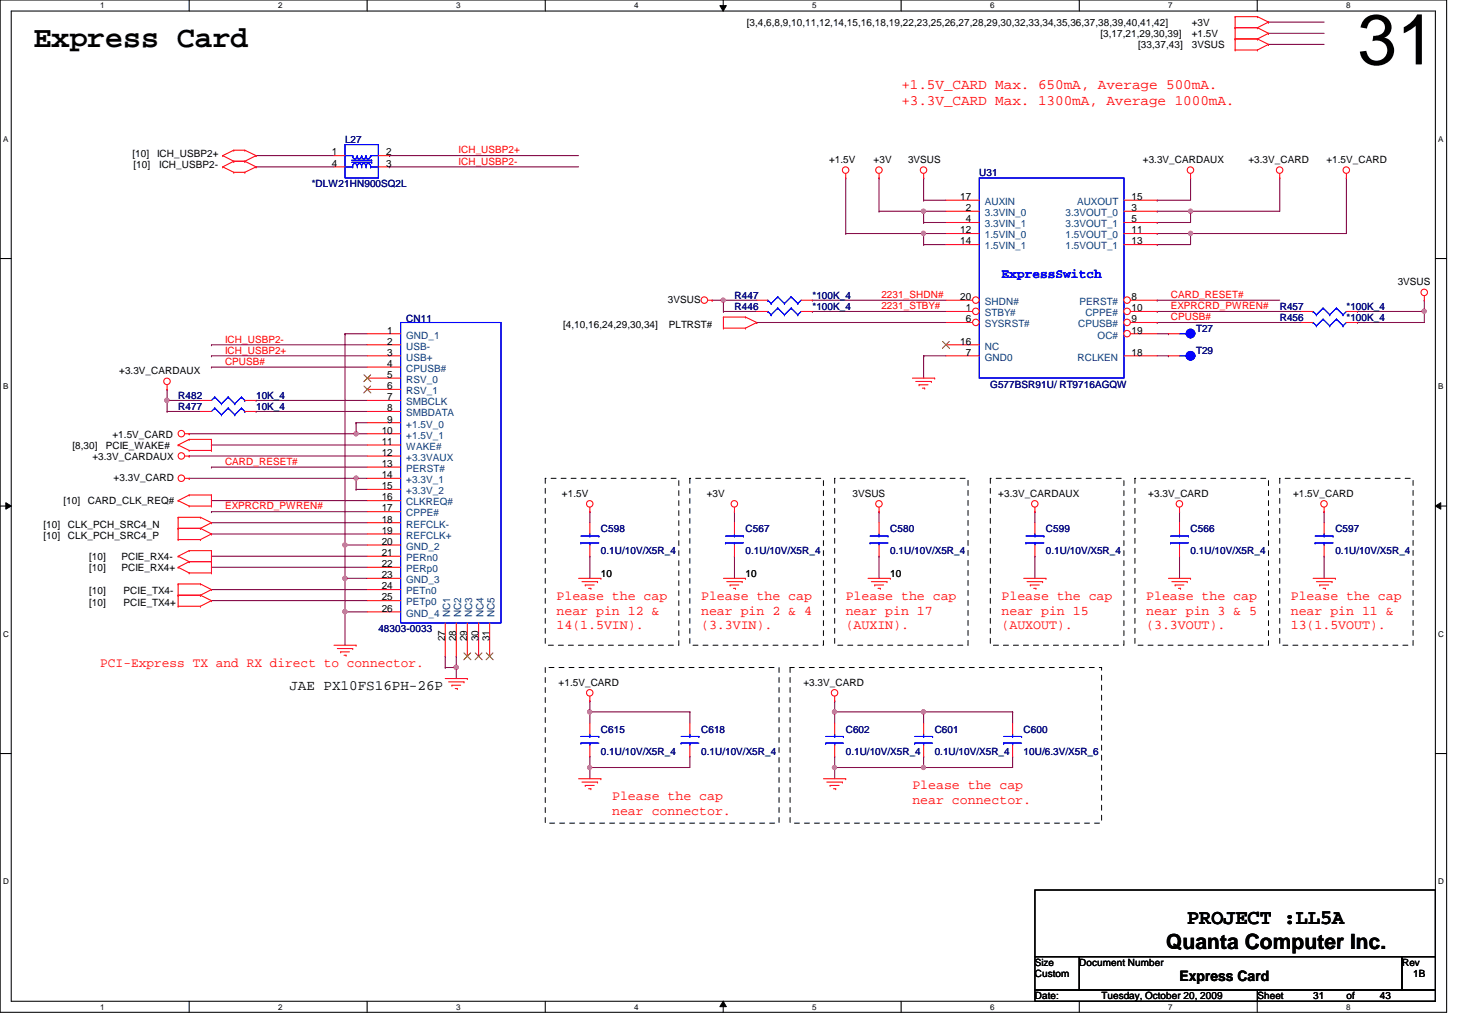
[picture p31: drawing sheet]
<svg xmlns="http://www.w3.org/2000/svg" width="297mm" height="210mm" viewBox="0 0 297 210" stroke-linecap="round" stroke-linejoin="round" font-family="sans-serif">
<defs><g id="words">
<text font-size="14.4" x="275.8" y="13.1">31</text>
<text font-size="6.1" x="6.8" y="9.6">Express Card</text>
<g font-size="4.3">
<text x="241.2" y="187.8">PROJECT :LL5A</text>
<text x="236.9" y="192.7">Quanta Computer Inc.</text>
</g>
<g font-size="2.9" fill="#f00">
<text x="183.1" y="18.1">+1.5V_CARD Max. 650mA, Average 500mA.</text>
<text x="183.1" y="21.3">+3.3V_CARD Max. 1300mA, Average 1000mA.</text>
</g>
<g font-size="2.9">
<text x="58.8" y="140.2">JAE PX10FS16PH-26P</text>
<text x="239.6" y="199.3">Express Card</text>
</g>
<text font-size="2.7" fill="#00f" x="203.5" y="56.5">ExpressSwitch</text>
<g font-size="2.7" fill="#f00">
<text x="113.1" y="122">Please the cap</text>
<text x="113.1" y="124.9">near pin 12 &amp;</text>
<text x="142.4" y="122">Please the cap</text>
<text x="142.4" y="124.9">near pin 2 &amp; 4</text>
<text x="171.8" y="122">Please the cap</text>
<text x="171.8" y="124.9">near pin 17</text>
<text x="203.5" y="122">Please the cap</text>
<text x="203.5" y="124.9">near pin 15</text>
<text x="232.9" y="122">Please the cap</text>
<text x="232.9" y="124.9">near pin 3 &amp; 5</text>
<text x="262.3" y="122">Please the cap</text>
<text x="262.3" y="124.9">near pin 11 &amp;</text>
<text x="113.1" y="127.8">14(1.5VIN).</text>
<text x="142.4" y="127.8">(3.3VIN).</text>
<text x="171.8" y="127.8">(AUXIN).</text>
<text x="203.5" y="127.8">(AUXOUT).</text>
<text x="232.9" y="127.8">(3.3VOUT).</text>
<text x="262.3" y="127.8">13(1.5VOUT).</text>
<text x="20.4" y="135.5">PCI-Express TX and RX direct to connector.</text>
<text x="185.4" y="160.4">Please the cap</text>
<text x="124.4" y="162.6">Please the cap</text>
<text x="124.4" y="165.6">near connector.</text>
<text x="185.4" y="163.3">near connector.</text>
</g>
<g font-size="2">
<text x="151.7" y="5.3">[3,4,6,8,9,10,11,12,14,15,16,18,19,22,23,25,26,27,28,29,30,32,33,34,35,36,37,38,39,40,41,42]</text>
<text x="242.1" y="5.3">+3V</text>
<text x="223.6" y="7.5">[3,17,21,29,30,39]</text>
<text x="231.3" y="9.8">[33,37,43]</text>
<text x="242.1" y="7.5">+1.5V</text>
<text x="242.1" y="9.8">3VSUS</text>
<text x="26.9" y="32">[10]</text>
<text x="27.1" y="34.2">[10]</text>
<text x="31.9" y="32">ICH_USBP2+</text>
<text x="32.3" y="34.2">ICH_USBP2-</text>
<text x="67.4" y="31.6">1</text>
<text x="67.4" y="33.9">4</text>
<text x="78.4" y="33.9">3</text>
<text x="78.4" y="31.6">2</text>
<text x="168.4" y="33.1">+1.5V</text>
<text x="177.5" y="33.1">+3V</text>
<text x="184.5" y="33.1">3VSUS</text>
<text x="232.2" y="33.1">+3.3V_CARDAUX</text>
<text x="253.7" y="33.1">+3.3V_CARD</text>
<text x="269.5" y="33.1">+1.5V_CARD</text>
<text x="195.1" y="40.6">17</text>
<text x="229.9" y="40.6">15</text>
<text x="195.1" y="47.4">12</text>
<text x="196.3" y="42.9">2</text>
<text x="196.3" y="45.2">4</text>
<text x="229.9" y="42.9">3</text>
<text x="229.9" y="47.4">11</text>
<text x="229.9" y="45.2">5</text>
<text x="195.1" y="49.7">14</text>
<text x="229.9" y="49.7">13</text>
<text x="284" y="58">3VSUS</text>
<text x="135.7" y="61.6">3VSUS</text>
<text x="195.1" y="61">20</text>
<text x="196.3" y="63.2">1</text>
<text x="196.3" y="65.5">6</text>
<text x="229.9" y="61">8</text>
<text x="229.9" y="63.2">10</text>
<text x="229.9" y="65.5">9</text>
<text x="78.7" y="67.8">1</text>
<text x="78.7" y="70">2</text>
<text x="114.4" y="66.5">[4,10,16,24,29,30,34]</text>
<text x="135.9" y="66.5">PLTRST#</text>
<text x="195.1" y="70">16</text>
<text x="229.9" y="67.8">19</text>
<text x="24.2" y="76">+3.3V_CARDAUX</text>
<text x="78.7" y="72.3">3</text>
<text x="78.7" y="76.8">5</text>
<text x="78.7" y="74.5">4</text>
<text x="196.3" y="72.3">7</text>
<text x="229.9" y="72.3">18</text>
<text x="78.7" y="81.3">7</text>
<text x="78.7" y="79.1">6</text>
<text x="78.7" y="83.6">8</text>
<text x="22.9" y="88.9">+1.5V_CARD</text>
<text x="77.6" y="88.1">10</text>
<text x="78.7" y="85.9">9</text>
<text x="14.7" y="91.2">[8,30]</text>
<text x="18.8" y="93.4">+3.3V_CARDAUX</text>
<text x="21.5" y="91.2">PCIE_WAKE#</text>
<text x="77.6" y="90.4">11</text>
<text x="77.6" y="94.9">13</text>
<text x="77.6" y="92.6">12</text>
<text x="23.1" y="97.7">+3.3V_CARD</text>
<text x="77.6" y="99.4">15</text>
<text x="77.6" y="97.2">14</text>
<text x="77.6" y="101.7">16</text>
<text x="114.2" y="100.9">+1.5V</text>
<text x="143.6" y="100.9">+3V</text>
<text x="173.2" y="100.9">3VSUS</text>
<text x="202.8" y="100.9">+3.3V_CARDAUX</text>
<text x="233.3" y="100.9">+3.3V_CARD</text>
<text x="262.7" y="100.9">+1.5V_CARD</text>
<text x="8.8" y="107.2">[10]</text>
<text x="12.9" y="102.5">[10]</text>
<text x="13.8" y="107.2">CLK_PCH_SRC4_N</text>
<text x="17.9" y="102.5">CARD_CLK_REQ#</text>
<text x="77.6" y="103.9">17</text>
<text x="77.6" y="106.2">18</text>
<text x="8.8" y="109.5">[10]</text>
<text x="13.8" y="109.5">CLK_PCH_SRC4_P</text>
<text x="18.1" y="113.8">[10]</text>
<text x="24.7" y="113.8">PCIE_RX4-</text>
<text x="77.6" y="108.5">19</text>
<text x="77.6" y="110.7">20</text>
<text x="77.6" y="113">21</text>
<text x="18.1" y="116">[10]</text>
<text x="24.7" y="116">PCIE_RX4+</text>
<text x="77.6" y="115.2">22</text>
<text x="77.6" y="117.5">23</text>
<text x="77.6" y="119.8">24</text>
<text x="122.1" y="117.2">10</text>
<text x="151.5" y="117.2">10</text>
<text x="180.9" y="117.2">10</text>
<text x="18.1" y="123.1">[10]</text>
<text x="18.1" y="120.8">[10]</text>
<text x="25.1" y="123.1">PCIE_TX4+</text>
<text x="25.1" y="120.8">PCIE_TX4-</text>
<text x="77.6" y="122">25</text>
<text x="77.6" y="124.3">26</text>
<text x="90.4" y="130.3" transform="rotate(-90 90.4 130.3)">27</text>
<text x="92.7" y="130.3" transform="rotate(-90 92.7 130.3)">28</text>
<text x="94.9" y="130.3" transform="rotate(-90 94.9 130.3)">29</text>
<text x="97.2" y="130.3" transform="rotate(-90 97.2 130.3)">30</text>
<text x="99.4" y="130.3" transform="rotate(-90 99.4 130.3)">31</text>
<text x="113.5" y="139.3">+1.5V_CARD</text>
<text x="163.2" y="139.3">+3.3V_CARD</text>
<text x="210.3" y="196.3">Size</text>
<text x="219.3" y="196.3">Document Number</text>
<text x="284.9" y="196.3">Rev</text>
<text x="210.3" y="203.1">Date:</text>
<text x="210.3" y="198.5">Custom</text>
<text x="223.8" y="203.1">Tuesday, October 20, 2009</text>
<text x="255.5" y="203.1">Sheet</text>
<text x="266.8" y="203.1">31</text>
<text x="273.6" y="203.1">of</text>
<text x="280.3" y="203.1">43</text>
<text x="287.1" y="198.5">1B</text>
</g>
<g font-size="2" fill="#000080">
<text x="70.1" y="29">L27</text>
<text x="199" y="35.8">U31</text>
<text x="63.3" y="38.1">*DLW21HN900SQ2L</text>
<text x="82.5" y="65.4">CN11</text>
<text x="149.2" y="60.7">R447</text>
<text x="149.2" y="62.9">R446</text>
<text x="165.1" y="60.7">*100K_4</text>
<text x="165.1" y="62.9">*100K_4</text>
<text x="260" y="65.2">R456</text>
<text x="260" y="62.9">R457</text>
<text x="273.6" y="65.2">*100K_4</text>
<text x="273.6" y="62.9">*100K_4</text>
<text x="243" y="72">T29</text>
<text x="243" y="67.4">T27</text>
<text x="36.2" y="83.3">R477</text>
<text x="36.2" y="81">R482</text>
<text x="52" y="83.3">10K_4</text>
<text x="52" y="81">10K_4</text>
<text x="201.2" y="78.7">G577BSR91U/ RT9716AGQW</text>
<text x="122.1" y="108.1">C598</text>
<text x="122.1" y="112.6">0.1U/10V/X5R_4</text>
<text x="151.5" y="108.1">C567</text>
<text x="151.5" y="112.6">0.1U/10V/X5R_4</text>
<text x="180.9" y="108.1">C580</text>
<text x="180.9" y="112.6">0.1U/10V/X5R_4</text>
<text x="212.5" y="108.1">C599</text>
<text x="212.5" y="112.6">0.1U/10V/X5R_4</text>
<text x="241.9" y="108.1">C566</text>
<text x="241.9" y="112.6">0.1U/10V/X5R_4</text>
<text x="271.3" y="108.1">C597</text>
<text x="271.3" y="112.6">0.1U/10V/X5R_4</text>
<text x="76.9" y="128.5">48303-0033</text>
<text x="122.1" y="148.8">C615</text>
<text x="142.4" y="148.8">C618</text>
<text x="171.8" y="148.8">C602</text>
<text x="189.9" y="148.8">C601</text>
<text x="208" y="148.8">C600</text>
<text x="122.1" y="153.3">0.1U/10V/X5R_4</text>
<text x="142.4" y="153.3">0.1U/10V/X5R_4</text>
<text x="171.8" y="153.3">0.1U/10V/X5R_4</text>
<text x="189.9" y="153.3">0.1U/10V/X5R_4</text>
<text x="208" y="153.3">10U/6.3V/X5R_6</text>
</g>
<g font-size="2" fill="#f00">
<text x="93.2" y="31.2">ICH_USBP2+</text>
<text x="93.2" y="33.4">ICH_USBP2-</text>
<text x="179.1" y="60.5">2231_SHDN#</text>
<text x="179.1" y="62.8">2231_STBY#</text>
<text x="237.9" y="60.5">CARD_RESET#</text>
<text x="237.9" y="62.8">EXPRCRD_PWREN#</text>
<text x="237.9" y="65.1">CPUSB#</text>
<text x="45.7" y="69.6">ICH_USBP2-</text>
<text x="45.7" y="71.8">ICH_USBP2+</text>
<text x="45.7" y="74.1">CPUSB#</text>
<text x="45.7" y="94.4">CARD_RESET#</text>
<text x="45.7" y="103.5">EXPRCRD_PWREN#</text>
</g>
<g font-size="2" fill="#004080">
<text x="200.1" y="41.7">AUXIN</text>
<text x="218.8" y="41.7">AUXOUT</text>
<text x="200.1" y="43.9">3.3VIN_0</text>
<text x="200.1" y="46.2">3.3VIN_1</text>
<text x="216.5" y="43.9">3.3VOUT_0</text>
<text x="216.5" y="46.2">3.3VOUT_1</text>
<text x="200.1" y="48.4">1.5VIN_0</text>
<text x="200.1" y="50.7">1.5VIN_1</text>
<text x="216.5" y="48.4">1.5VOUT_0</text>
<text x="216.5" y="50.7">1.5VOUT_1</text>
<text x="200.1" y="62">SHDN#</text>
<text x="200.1" y="64.3">STBY#</text>
<text x="219.3" y="62">PERST#</text>
<text x="220.5" y="64.3">CPPE#</text>
<text x="82.5" y="68.8">GND_1</text>
<text x="82.5" y="71">USB-</text>
<text x="200.1" y="66.5">SYSRST#</text>
<text x="200.1" y="71">NC</text>
<text x="219" y="66.5">CPUSB#</text>
<text x="223" y="68.8">OC#</text>
<text x="82.5" y="73.3">USB+</text>
<text x="82.5" y="77.8">RSV_0</text>
<text x="82.5" y="75.6">CPUSB#</text>
<text x="200.1" y="73.3">GND0</text>
<text x="218.9" y="73.3">RCLKEN</text>
<text x="82.5" y="82.3">SMBCLK</text>
<text x="82.5" y="80.1">RSV_1</text>
<text x="82.5" y="86.9">+1.5V_0</text>
<text x="82.5" y="84.6">SMBDATA</text>
<text x="82.5" y="89.1">+1.5V_1</text>
<text x="82.5" y="91.4">WAKE#</text>
<text x="82.5" y="95.9">PERST#</text>
<text x="82.5" y="93.6">+3.3VAUX</text>
<text x="82.5" y="100.4">+3.3V_2</text>
<text x="82.5" y="98.2">+3.3V_1</text>
<text x="82.5" y="104.9">CPPE#</text>
<text x="82.5" y="102.7">CLKREQ#</text>
<text x="82.5" y="107.2">REFCLK-</text>
<text x="82.5" y="109.5">REFCLK+</text>
<text x="82.5" y="111.7">GND_2</text>
<text x="82.5" y="114">PERn0</text>
<text x="82.5" y="116.2">PERp0</text>
<text x="82.5" y="118.5">GND_3</text>
<text x="82.5" y="120.8">PETn0</text>
<text x="82.5" y="123">PETp0</text>
<text x="82.5" y="125.3">GND_4</text>
<text x="91.4" y="125.4" transform="rotate(-90 91.4 125.4)">NC1</text>
<text x="93.7" y="125.4" transform="rotate(-90 93.7 125.4)">NC2</text>
<text x="95.9" y="125.4" transform="rotate(-90 95.9 125.4)">NC3</text>
<text x="98.2" y="125.4" transform="rotate(-90 98.2 125.4)">NC4</text>
<text x="100.5" y="125.4" transform="rotate(-90 100.5 125.4)">NC5</text>
</g>
<g font-size="1.6">
<text x="20.4" y="1.7">1</text>
<text x="56.5" y="1.7">2</text>
<text x="92.7" y="1.7">3</text>
<text x="128.9" y="1.7">4</text>
<text x="165" y="1.7">5</text>
<text x="201.2" y="1.7">6</text>
<text x="237.4" y="1.7">7</text>
<text x="273.5" y="1.7">8</text>
<text x=".6" y="28.8">A</text>
<text x="292.2" y="28.8">A</text>
<text x=".6" y="79.1">B</text>
<text x="292.2" y="79.1">B</text>
<text x=".6" y="129.4">C</text>
<text x="292.2" y="129.4">C</text>
<text x=".6" y="179.7">D</text>
<text x="292.2" y="179.7">D</text>
<text x="20.4" y="205.1">1</text>
<text x="56.5" y="205.1">2</text>
<text x="92.7" y="205.1">3</text>
<text x="128.9" y="205.1">4</text>
<text x="165" y="205.1">5</text>
<text x="201.2" y="205.1">6</text>
<text x="237.4" y="205.1">7</text>
<text x="273.5" y="205.1">8</text>
</g>
</g></defs>
<path d="M0 0h293.9v205.7h-293.9zM2.3 2.2h289.3v201.3h-289.3z" fill="none" stroke="#000" stroke-width=".21"/>
<g fill="#fff">
<path d="M20.4 .3h.8v1.8h-.8z"/>
<path d="M20.4 203.7h.8v1.8h-.8z"/>
</g>
<path d="M38.4 0v2.2M38.4 203.5v2.2" fill="none" stroke="#000" stroke-width=".21"/>
<g fill="#fff">
<path d="M56.5 .3h.9v1.8h-.9z"/>
<path d="M56.5 203.7h.9v1.8h-.9z"/>
</g>
<path d="M74.6 0v2.2M74.6 203.5v2.2" fill="none" stroke="#000" stroke-width=".21"/>
<g fill="#fff">
<path d="M92.7 .3h.9v1.8h-.9z"/>
<path d="M92.7 203.7h.9v1.8h-.9z"/>
</g>
<path d="M110.8 0v2.2M110.8 203.5v2.2" fill="none" stroke="#000" stroke-width=".21"/>
<g fill="#fff">
<path d="M128.9 .3h.8v1.8h-.8z"/>
<path d="M128.9 203.7h.8v1.8h-.8z"/>
</g>
<path d="M146.9 0v2.2M146.9 203.5v2.2" fill="none" stroke="#000" stroke-width=".21"/>
<path d="M146.3 1.1h1.3l-.7 1.1zM146.9 203.5l.7 1.1h-1.3z" fill="#000"/>
<path d="M146.3 1.1h1.3l-.7 1.1zM146.9 203.5l.7 1.1h-1.3z" fill="none" stroke="#000" stroke-width=".2"/>
<g fill="#fff">
<path d="M165 .3h.9v1.8h-.9z"/>
<path d="M165 203.7h.9v1.8h-.9z"/>
</g>
<path d="M183.1 0v2.2M183.1 203.5v2.2" fill="none" stroke="#000" stroke-width=".21"/>
<g fill="#fff">
<path d="M201.2 .3h.9v1.8h-.9z"/>
<path d="M201.2 203.7h.9v1.8h-.9z"/>
</g>
<path d="M219.3 0v2.2M219.3 203.5v2.2" fill="none" stroke="#000" stroke-width=".21"/>
<g fill="#fff">
<path d="M237.4 .3h.8v1.8h-.8z"/>
<path d="M237.4 203.7h.8v1.8h-.8z"/>
</g>
<path d="M255.4 0v2.2M255.4 203.5v2.2" fill="none" stroke="#000" stroke-width=".21"/>
<g fill="#fff">
<path d="M273.5 .3h.9v1.8h-.9z"/>
<path d="M273.5 203.7h.9v1.8h-.9z"/>
<path d="M.6 27.4h1.1v1.8h-1.1z"/>
<path d="M292.2 27.4h1.1v1.8h-1.1z"/>
<path d="M.6 77.7h1.1v1.8h-1.1z"/>
<path d="M292.2 77.7h1.1v1.8h-1.1z"/>
</g>
<path d="M0 52.5h2.3M291.6 52.5h2.3" fill="none" stroke="#000" stroke-width=".21"/>
<g fill="#fff">
<path d="M.6 128h1.2v1.8h-1.2z"/>
<path d="M292.2 128h1.2v1.8h-1.2z"/>
</g>
<path d="M0 102.8h2.3M291.6 102.8h2.3" fill="none" stroke="#000" stroke-width=".21"/>
<path d="M1.2 102.2l1.1 .6-1.1 .7zM291.6 102.8l1.1-.6v1.3z" fill="#000"/>
<path d="M1.2 102.2l1.1 .6-1.1 .7zM291.6 102.8l1.1-.6v1.3z" fill="none" stroke="#000" stroke-width=".2"/>
<g fill="#fff">
<path d="M.6 178.3h1.2v1.8h-1.2z"/>
<path d="M292.2 178.3h1.2v1.8h-1.2z"/>
</g>
<path d="M0 153.1h2.3M291.6 153.1h2.3" fill="none" stroke="#000" stroke-width=".21"/>
<g fill="none" stroke="#800040" stroke-width=".21">
<path d="M70.1 67.8h.1M70.1 67.8v42.9M70.1 67.8h4.5M38.4 92.7h.1M38.4 92.7h36.2M72.3 97.2h.1M72.3 99.4h.1M72.3 97.2h2.3M72.3 99.4h2.3M72.3 97.2v2.2M43 104h.1M43 104h31.6"/>
<path d="M70.1 117.5h.1M70.1 117.5h4.5"/>
</g>
<circle cx="72.3" cy="97.2" r=".43" fill="#f0f"/>
<circle cx="72.3" cy="97.2" r=".43" fill="none" stroke="#f0f" stroke-width=".21"/>
<path d="M43 94.9h.1M43 94.9h31.6M70.1 110.7h.1M70.1 110.7h4.5M70.1 124.3h.1M70.1 124.3h4.5" fill="none" stroke="#800040" stroke-width=".21"/>
<circle cx="70.1" cy="124.3" r=".44" fill="#f0f"/>
<circle cx="70.1" cy="124.3" r=".44" fill="none" stroke="#f0f" stroke-width=".21"/>
<path d="M43 74.6h.1M43 74.6h31.6M72.3 88.1h.1M72.3 88.1h2.3M43 108.5h.1M43 106.2h.1M43 108.5h31.6M43 106.2h31.6" fill="none" stroke="#800040" stroke-width=".21"/>
<circle cx="72.3" cy="88.1" r=".43" fill="#f0f"/>
<circle cx="72.3" cy="88.1" r=".43" fill="none" stroke="#f0f" stroke-width=".21"/>
<path d="M52 81.4h.1M52 83.6h.1M52 81.4h22.6M52 83.6h22.6M70.1 110.7h.1M70.1 110.7v6.8" fill="none" stroke="#800040" stroke-width=".21"/>
<circle cx="70.1" cy="110.7" r=".44" fill="#f0f"/>
<circle cx="70.1" cy="110.7" r=".44" fill="none" stroke="#f0f" stroke-width=".21"/>
<path d="M70.1 117.5h.1M70.1 117.5v13.6M70.1 124.3h.1" fill="none" stroke="#800040" stroke-width=".21"/>
<circle cx="70.1" cy="117.5" r=".44" fill="#f0f"/>
<circle cx="70.1" cy="117.5" r=".44" fill="none" stroke="#f0f" stroke-width=".21"/>
<path d="M92.7 133.3h.1M92.7 133.3v2.3" fill="none" stroke="#800040" stroke-width=".21"/>
<circle cx="92.7" cy="135.6" r=".44" fill="#f0f"/>
<circle cx="92.7" cy="135.6" r=".44" fill="none" stroke="#f0f" stroke-width=".21"/>
<g fill="none" stroke="#800040" stroke-width=".21">
<path d="M52 33.9h.1M52 33.9h15.9M79.2 31.6h.1M79.2 31.6h38.4M178.6 36.2h.1M178.6 36.2v6.7M187.7 36.2h.1M187.7 36.2v4.5M178.6 42.9h.1M178.6 42.9h9.1M187.7 40.7h.1M187.7 45.2h.1"/>
<path d="M187.7 42.9h.1M187.7 42.9v2.3M187.7 40.7h4.5M187.7 45.2h4.5M43 70.1h.1M43 72.3h.1M43 70.1h31.6M43 72.3h31.6M38.4 88.1h.1M38.4 97.2h.1M38.4 97.2h33.9M43 90.4h.1"/>
<path d="M43 90.4h31.6M72.3 85.9h.1M72.3 85.9v2.2h-33.9M72.3 85.9h2.3M43 101.7h.1M43 101.7h31.6M92.7 135.6h.1M92.7 135.6v2.3"/>
</g>
<circle cx="187.6" cy="42.9" r=".43" fill="#f0f"/>
<circle cx="187.6" cy="42.9" r=".43" fill="none" stroke="#f0f" stroke-width=".21"/>
<path d="M171.8 36.2h.1M171.8 36.2v11.3M187.7 42.9h.1M187.7 47.5h.1M187.7 42.9h4.5M187.7 47.5h4.5" fill="none" stroke="#800040" stroke-width=".21"/>
<circle cx="187.6" cy="47.4" r=".44" fill="#f0f"/>
<circle cx="187.6" cy="47.4" r=".44" fill="none" stroke="#f0f" stroke-width=".21"/>
<path d="M187.7 49.7h.1M187.7 47.5h.1M187.7 49.7h4.5M187.7 47.5v2.2M147 61h.1M147 61h6.8M153.8 65.5h.1M153.8 65.5h38.4M165.1 61h.1M165.1 61h27.1" fill="none" stroke="#800040" stroke-width=".21"/>
<circle cx="146.9" cy="61" r=".43" fill="#f0f"/>
<circle cx="146.9" cy="61" r=".43" fill="none" stroke="#f0f" stroke-width=".21"/>
<g fill="none" stroke="#800040" stroke-width=".21">
<path d="M171.8 47.5h.1M171.8 47.5h15.9M241.9 42.9h.1M241.9 42.9h18.1M165.1 63.3h.1M165.1 63.3h27.1M187.7 72.3h.1M187.7 72.3h4.5M187.7 72.3v4.5M235.1 61h.1M235.1 63.3h.1M235.1 65.5h.1"/>
<path d="M235.1 63.3h29.4M235.1 61h24.9M235.1 65.5h29.4M275.8 65.5h.1M275.8 65.5h13.6"/>
</g>
<circle cx="241.9" cy="42.9" r=".43" fill="#f0f"/>
<circle cx="241.9" cy="42.9" r=".43" fill="none" stroke="#f0f" stroke-width=".21"/>
<path d="M241.9 36.2h.1M241.9 36.2v4.5h-6.8M235.1 45.2h.1M235.1 40.7h.1M241.9 42.9h.1M241.9 47.5h.1M241.9 42.9v2.3h-6.8M241.9 47.5h31.7" fill="none" stroke="#800040" stroke-width=".21"/>
<circle cx="241.9" cy="47.4" r=".44" fill="#f0f"/>
<circle cx="241.9" cy="47.4" r=".44" fill="none" stroke="#f0f" stroke-width=".21"/>
<g fill="none" stroke="#800040" stroke-width=".21">
<path d="M260 36.2h.1M260 36.2v6.7M273.6 36.2h.1M273.6 36.2v11.3M235.1 49.7h.1M241.9 47.5h.1M241.9 47.5v2.2h-6.8M119.8 104h.1M119.8 113h.1M119.8 104v2.2M119.8 113v4.5M149.2 104h.1"/>
<path d="M149.2 113h.1M149.2 104v2.2M149.2 113v4.5M178.6 104h.1M178.6 113h.1M178.6 104v2.2M178.6 113v4.5M210.3 104h.1M210.3 113h.1M210.3 104v2.2M210.3 113v4.5M239.6 104h.1"/>
<path d="M239.6 113h.1M239.6 104v2.2M239.6 113v4.5M269 104h.1M269 113h.1M269 104v2.2M269 113v4.5M119.8 144.7h.1M119.8 144.7v2.2"/>
</g>
<circle cx="119.8" cy="144.6" r=".43" fill="#f0f"/>
<circle cx="119.8" cy="144.6" r=".43" fill="none" stroke="#f0f" stroke-width=".21"/>
<path d="M119.8 156h.1M119.8 144.7h.1M119.8 142.4h.1M119.8 142.4v2.3M119.8 156v2.2M119.8 144.7h20.4M140.2 144.7h.1M140.2 153.7h.1M140.2 144.7v2.2M140.2 153.7v2.3h-20.4" fill="none" stroke="#800040" stroke-width=".21"/>
<circle cx="119.8" cy="156" r=".43" fill="#f0f"/>
<circle cx="119.8" cy="156" r=".43" fill="none" stroke="#f0f" stroke-width=".21"/>
<path d="M119.8 153.7h.1M119.8 153.7v2.3M187.7 153.7h.1M187.7 156h.1M187.7 153.7v2.3M187.7 156h18" fill="none" stroke="#800040" stroke-width=".21"/>
<circle cx="187.6" cy="156" r=".43" fill="#f0f"/>
<circle cx="187.6" cy="156" r=".43" fill="none" stroke="#f0f" stroke-width=".21"/>
<path d="M169.6 153.7h.1M169.6 142.4h.1M169.6 156h.1M169.6 142.4v2.3M169.6 153.7v4.5M187.7 144.7h.1M187.7 144.7h18" fill="none" stroke="#800040" stroke-width=".21"/>
<circle cx="187.6" cy="144.6" r=".43" fill="#f0f"/>
<circle cx="187.6" cy="144.6" r=".43" fill="none" stroke="#f0f" stroke-width=".21"/>
<path d="M169.6 144.7h.1M169.6 144.7h18.1M187.7 144.7h.1M187.7 144.7v2.2M205.7 144.7h.1M205.7 153.7h.1M205.7 144.7v2.2M205.7 153.7v2.3" fill="none" stroke="#800040" stroke-width=".21"/>
<circle cx="169.5" cy="144.6" r=".43" fill="#f0f"/>
<circle cx="169.5" cy="144.6" r=".43" fill="none" stroke="#f0f" stroke-width=".21"/>
<path d="M169.6 144.7h.1M169.6 156h.1M169.6 144.7v2.2M169.6 156h18.1" fill="none" stroke="#800040" stroke-width=".21"/>
<circle cx="169.5" cy="156" r=".43" fill="#f0f"/>
<circle cx="169.5" cy="156" r=".43" fill="none" stroke="#f0f" stroke-width=".21"/>
<g fill="none" stroke="#800040" stroke-width=".21">
<path d="M79.2 33.9h.1M79.2 33.9h38.4M289.4 63.3h.1M289.4 63.3v2.2M43 119.8h.1M43 115.3h.1M43 113h.1M43 119.8h31.6M43 115.3h31.6M43 113h31.6M43 122h.1M43 122h31.6"/>
<path d="M90.5 133.3h.1M90.5 135.6h.1M90.5 133.3v2.3M90.5 135.6h2.2"/>
</g>
<circle cx="289.3" cy="63.2" r=".43" fill="#f0f"/>
<circle cx="289.3" cy="63.2" r=".43" fill="none" stroke="#f0f" stroke-width=".21"/>
<g fill="none" stroke="#800040" stroke-width=".21">
<path d="M257.7 6.8h.1M257.7 4.5h.1M257.7 9h.1M257.7 6.8h11.3M257.7 4.5h11.3M257.7 9h11.3M52 31.6h.1M52 31.6h15.9M235.1 47.5h.1M235.1 42.9h.1M235.1 47.5h6.8M235.1 42.9h6.8"/>
<path d="M144.7 61h.1M144.7 61h2.3M147 63.3h.1M147 61h.1M147 63.3h6.8M147 61v2.3M235.1 67.8h2.3M235.1 72.3h2.3M237.4 67.8h.1M237.4 72.3h.1M275.8 63.3h.1M289.4 61h.1"/>
<path d="M289.4 61v2.3h-13.6M33.9 81.4h.1M33.9 83.6h.1M33.9 81.4h6.8M33.9 83.6h6.8M33.9 81.4v2.2"/>
</g>
<circle cx="33.9" cy="81.3" r=".44" fill="#f0f"/>
<circle cx="33.9" cy="81.3" r=".44" fill="none" stroke="#f0f" stroke-width=".21"/>
<path d="M33.9 79.1h.1M33.9 79.1v2.3" fill="none" stroke="#800040" stroke-width=".21"/>
<g fill="none" stroke="#f00" stroke-width=".21">
<path d="M250.9 7.9h.1M250.9 5.6h.1M250.9 3.4h.1M250.9 10.2h.1M250.9 5.6h4.6M250.9 7.9h4.6M250.9 3.4v6.8M250.9 3.4h4.6M250.9 10.2h4.6M255.5 5.6h.1M255.5 7.9h.1M255.5 3.4h.1"/>
<path d="M255.5 10.2h.1M255.5 5.6l2.2 1.2M255.5 3.4l2.2 1.1M255.5 7.9l2.2 1.1M257.7 6.8h.1M257.7 4.5h.1M257.7 9h.1M257.7 6.8l-2.2 1.1M257.7 4.5l-2.2 1.1M257.7 9l-2.2 1.2M45.3 33.9h.1M45.3 31.6h.1"/>
<path d="M45.3 33.9l2.2 1.1M45.3 31.6l2.2 1.2M47.5 35h.1M47.5 32.8h.1M47.5 30.5h.1M47.5 35h2.2M47.5 32.8l-2.2 1.1M47.5 32.8h2.2M47.5 30.5l-2.2 1.1M47.5 30.5h2.2M49.7 35h.1M49.7 32.8h.1"/>
<path d="M49.7 30.5h.1M49.7 32.8l2.3 1.1M49.7 30.5l2.3 1.1M52 33.9h.1M52 31.6h.1M52 33.9l-2.3 1.1M52 31.6l-2.3 1.2M171.8 36.2h.1M171.8 35.3v.9M178.6 36.2h.1M178.6 35.3v.9M187.7 36.2h.1"/>
<path d="M187.7 35.3v.9M241.9 36.2h.1M241.9 35.3v.9M260 36.2h.1M260 35.3v.9M273.6 36.2h.1M273.6 35.3v.9M192.2 40.7h6.8M192.2 42.9h6.8M192.2 47.5h6.8M228.3 40.7h6.8M228.3 42.9h6.8"/>
<path d="M228.3 47.5h6.8M33.9 79.1h.1M33.9 78.2v.9M143.8 61h.9M144.7 61h.1M147 66.7h.1M147 64.4h.1M147 64.4h4.5M147 66.7h4.5M147 64.4v2.3M151.5 64.4h.1M151.5 66.7h.1"/>
<path d="M151.5 64.4l2.3 1.1M153.8 65.5h.1M153.8 65.5l-2.3 1.2M185.4 76.8h4.5M186.1 77.5h3.1M186.7 78.2h.1M186.7 78.2h1.8M187.4 78.9h.5M187.9 78.9h.1M189.2 77.5h.1M189.9 76.8h.1M289.4 61h.1"/>
<path d="M289.4 60.1v.9M36.2 90.4h.1M36.2 90.4l2.2 1.1M37.5 92.7h.9M37.5 97.2h.9M37.5 88.1h.9M38.4 89.3h.1M38.4 91.5h.1M38.4 92.7h.1M38.4 97.2h.1M38.4 88.1h.1M38.4 89.3l-2.2 1.1"/>
<path d="M38.4 89.3h4.6M38.4 91.5h4.6M43 89.3h.1M43 91.5h.1M43 89.3v2.2M36.2 101.7h.1M36.2 118.7h.1M36.2 115.3h.1M36.2 113h.1M36.2 109.6h.1M36.2 107.4h.1M36.2 105.1h.1"/>
<path d="M36.2 101.7l2.2 1.1M36.2 105.1v4.5M36.2 118.7v4.5M36.2 118.7h4.5M36.2 115.3l2.2 1.1M36.2 113l2.2 1.1M36.2 107.4h4.5M36.2 109.6h4.5M36.2 105.1h4.5M38.4 100.6h.1M38.4 102.8h.1M38.4 114.1h.1"/>
<path d="M38.4 116.4h.1M38.4 111.9h.1M38.4 100.6l-2.2 1.1M38.4 100.6h4.6M38.4 102.8h4.6M38.4 114.1l-2.2 1.2M38.4 114.1h4.6M38.4 116.4h4.6M38.4 111.9l-2.2 1.1M38.4 111.9h4.6M40.7 118.7h.1M40.7 107.4h.1"/>
<path d="M40.7 109.6h.1M40.7 105.1h.1M40.7 118.7l2.3 1.1M40.7 107.4l2.3 1.1M40.7 105.1l2.3 1.1M43 100.6h.1M43 102.8h.1M43 119.8h.1M43 114.1h.1M43 116.4h.1M43 111.9h.1M43 108.5h.1"/>
<path d="M43 106.2h.1M43 100.6v2.2M43 111.9v4.5M43 119.8l-2.3 1.1M43 108.5l-2.3 1.1M43 106.2l-2.3 1.2M117.6 117.5h4.5M118.2 118.2h3.2M118.9 118.9h.1M118.9 118.9h1.8M119.6 119.5h.5M119.8 104h.1"/>
<path d="M119.8 103.1v.9M120.1 119.5h.1M121.4 118.2h.1M122.1 117.5h.1M147 117.5h4.5M147.7 118.2h3.1M148.3 118.9h.1M148.3 118.9h1.8M149 119.5h.4M149.2 104h.1M149.2 103.1v.9M149.4 119.5h.1"/>
<path d="M150.8 118.2h.1M151.5 117.5h.1M176.4 117.5h4.5M177 118.2h3.2M177.7 118.9h.1M177.7 118.9h1.8M178.4 119.5h.5M178.6 104h.1M178.6 103.1v.9M178.9 119.5h.1M180.2 118.2h.1M180.9 117.5h.1"/>
<path d="M208 117.5h4.5M208.7 118.2h3.1M209.3 118.9h.1M209.3 118.9h1.9M210 119.5h.5M210.3 104h.1M210.3 103.1v.9M210.5 119.5h.1M211.8 118.2h.1M212.5 117.5h.1M237.4 117.5h4.5M238.1 118.2h3.1"/>
<path d="M238.8 118.9h.1M238.8 118.9h1.7M239.4 119.5h.5M239.6 104h.1M239.6 103.1v.9M239.9 119.5h.1M241.2 118.2h.1M241.9 117.5h.1M266.8 117.5h4.5M267.5 118.2h3.1M268.1 118.9h.1M268.1 118.9h1.9"/>
<path d="M268.8 119.5h.5M269 104h.1M269 103.1v.9M269.3 119.5h.1M270.6 118.2h.1M271.3 117.5h.1M36.2 123.2h.1M36.2 120.9h.1M36.2 120.9h4.5M36.2 123.2h4.5M40.7 120.9h.1M40.7 123.2h.1"/>
<path d="M40.7 120.9l2.3 1.1M43 122h.1M43 122l-2.3 1.2M67.9 131.1h4.4M68.5 131.8h3.2M69.2 132.5h.1M69.2 132.5h1.8M69.9 133.1h.4M70.3 133.1h.1M71.7 131.8h.1M72.3 131.1h.1M90.5 137.9h4.5"/>
<path d="M91.1 138.6h3.2M91.8 139.2h.1M91.8 139.2h1.8M92.5 139.9h.4M92.9 139.9h.1M94.3 138.6h.1M95 137.9h.1M117.6 158.2h4.5M118.2 158.9h3.2M118.9 159.6h.1M118.9 159.6h1.8M119.8 142.4h.1"/>
<path d="M119.8 141.5v.9M121.4 158.9h.1M122.1 158.2h.1M167.3 158.2h4.5M168 158.9h3.2M168.7 159.6h.1M168.7 159.6h1.8M169.6 142.4h.1M169.6 141.5v.9M171.2 158.9h.1M171.8 158.2h.1M119.6 160.3h.5"/>
<path d="M120.1 160.3h.1M169.3 160.3h.5M169.8 160.3h.1"/>
<circle cx="171.8" cy="34.6" r=".66"/>
<circle cx="178.6" cy="34.6" r=".66"/>
<circle cx="187.6" cy="34.6" r=".66"/>
<circle cx="241.9" cy="34.6" r=".66"/>
<circle cx="260" cy="34.6" r=".66"/>
<circle cx="273.5" cy="34.6" r=".66"/>
<circle cx="289.4" cy="59.4" r=".66"/>
<circle cx="33.9" cy="77.5" r=".66"/>
<circle cx="143.1" cy="61" r=".66"/>
<circle cx="36.8" cy="88.1" r=".66"/>
<circle cx="36.8" cy="92.6" r=".66"/>
<circle cx="36.8" cy="97.2" r=".66"/>
<circle cx="119.8" cy="102.4" r=".66"/>
<circle cx="149.2" cy="102.4" r=".66"/>
<circle cx="178.6" cy="102.4" r=".66"/>
<circle cx="210.2" cy="102.4" r=".66"/>
<circle cx="239.6" cy="102.4" r=".66"/>
<circle cx="269" cy="102.4" r=".66"/>
<circle cx="119.8" cy="140.8" r=".66"/>
<circle cx="169.6" cy="140.8" r=".66"/>
</g>
<path d="M210.3 180.8h81.3v13.6h-81.3zM210.3 194.4h9v6.8h-9zM219.3 194.4h65.6v6.8h-65.6zM284.9 194.4h6.7v6.8h-6.7zM210.3 201.2h45.2v2.3h-45.2zM255.5 201.2h36.1v2.3h-36.1z" fill="none" stroke="#000" stroke-width=".21"/>
<path d="M110.8 97.2h27.1v33.9h-27.1zM140.2 97.2h27.1v33.9h-27.1zM169.6 97.2h27.1v33.9h-27.1zM201.2 97.2h27.1v33.9h-27.1zM230.6 97.2h27.1v33.9h-27.1zM260 97.2h27.1v33.9h-27.1zM110.8 135.6h47.5v31.7h-47.5zM160.5 135.6h63.3v31.7h-63.3z" fill="none" stroke="#000" stroke-width=".2" stroke-dasharray="1 1 1 1 1 1 1 1"/>
<path d="M199 36.2h29.3v40.6h-29.3z" fill="none" stroke="#00f" stroke-width=".21"/>
<circle cx="198.3" cy="61" r=".66" fill="#fff"/>
<g fill="none" stroke="#f00" stroke-width=".21">
<path d="M192.2 61h5.4"/>
<circle cx="198.3" cy="61" r=".66"/>
</g>
<circle cx="198.3" cy="63.3" r=".66" fill="#fff"/>
<g fill="none" stroke="#f00" stroke-width=".21">
<path d="M192.2 63.3h5.4"/>
<circle cx="198.3" cy="63.3" r=".66"/>
</g>
<circle cx="198.3" cy="65.5" r=".66" fill="#fff"/>
<g fill="none" stroke="#f00" stroke-width=".21">
<path d="M192.2 65.5h5.4M192.2 72.3h6.8"/>
<circle cx="198.3" cy="65.5" r=".66"/>
</g>
<circle cx="229" cy="61" r=".66" fill="#fff"/>
<g fill="none" stroke="#f00" stroke-width=".21">
<path d="M229.7 61h5.4"/>
<circle cx="229" cy="61" r=".66"/>
</g>
<circle cx="229" cy="63.3" r=".66" fill="#fff"/>
<g fill="none" stroke="#f00" stroke-width=".21">
<path d="M229.7 63.3h5.4"/>
<circle cx="229" cy="63.3" r=".66"/>
</g>
<circle cx="229" cy="65.5" r=".66" fill="#fff"/>
<g fill="none" stroke="#f00" stroke-width=".21">
<path d="M192.2 45.2h6.8M192.2 49.7h6.8M228.3 45.2h6.8M228.3 49.7h6.8M228.3 72.3h6.8M229.7 65.5h5.4"/>
<circle cx="229" cy="65.5" r=".66"/>
</g>
<circle cx="229" cy="67.8" r=".66" fill="#fff"/>
<g fill="none" stroke="#f00" stroke-width=".21">
<path d="M67.9 31.6h2.2M67.9 33.9h2.2M76.9 31.6h2.3M76.9 33.9h2.3M74.6 67.8h6.8M74.6 70.1h6.8M74.6 72.3h6.8M74.6 76.8h6.8M74.6 74.6h6.8M74.6 79.1h6.8M192.2 70.1h6.8M229.7 67.8h5.4"/>
<path d="M264.5 65.5h2.3M273.6 65.5h2.2M74.6 81.4h6.8M74.6 85.9h6.8M74.6 90.4h6.8M74.6 94.9h6.8M74.6 99.4h6.8M74.6 83.6h6.8M74.6 88.1h6.8M74.6 92.7h6.8M74.6 97.2h6.8M74.6 104h6.8"/>
<path d="M74.6 108.5h6.8M74.6 101.7h6.8M74.6 106.2h6.8M74.6 110.7h6.8M74.6 113h6.8M74.6 115.3h6.8M74.6 117.5h6.8M74.6 119.8h6.8M119.8 106.2v2.3M119.8 110.7v2.3M269 106.2v2.3M269 110.7v2.3"/>
<path d="M74.6 122h6.8M74.6 124.3h6.8M90.5 126.6v6.7M92.7 126.6v6.7M95 126.6v6.7M97.2 126.6v6.7M99.5 126.6v6.7M169.6 146.9v2.3M169.6 151.4v2.3M187.7 146.9v2.3M187.7 151.4v2.3"/>
<circle cx="229" cy="67.8" r=".66"/>
</g>
<path d="M74 76.2l1.3 1.4M74 78.4l1.3 1.4M75.3 76.2l-1.4 1.4M75.3 78.4l-1.4 1.4M191.5 69.4l1.4 1.4M192.9 69.4l-1.4 1.4M94.3 132.7l1.4 1.4M95.6 132.7l-1.4 1.4M96.6 132.7l1.4 1.4M97.9 132.7l-1.4 1.4M98.8 132.7l1.4 1.4M100.2 132.7l-1.4 1.4" fill="none" stroke="#804000" stroke-width=".2"/>
<g fill="none" stroke="#00f" stroke-width=".21">
<path d="M70.1 29.4h6.8v6.8h-6.8zM70.1 33.9h.1M70.1 31.6h.1M70.1 31.6h1.6M70.1 33.9h1.6M71.5 32.6h4M71.5 33h4M71.7 33.9h.1M71.7 31.6h.1M71.7 31.6a.44 .44 0 0 0 .3 .6 .44 .44 0 0 0 .5-.4M72.6 33.7a.47 .47 0 0 0-.6-.5 .47 .47 0 0 0-.3 .7M72.6 33.9h.1"/>
<path d="M72.6 31.6h.1M72.6 31.6a.45 .45 0 0 0 .1 .5 .45 .45 0 0 0 .5 .1l.2-.4M73.4 33.7a.45 .45 0 0 0-.5-.5 .45 .45 0 0 0-.3 .7M73.5 33.9h.1M73.5 31.6h.1M73.5 31.6a.45 .45 0 0 0 .1 .5 .45 .45 0 0 0 .5 .1l.2-.4M74.3 33.7a.45 .45 0 0 0-.5-.5 .45 .45 0 0 0-.3 .7M74.4 33.9h.1M74.4 31.6h.1M74.4 31.6a.44 .44 0 0 0 .3 .6 .44 .44 0 0 0 .5-.4M75.3 33.7a.47 .47 0 0 0-.6-.5 .47 .47 0 0 0-.3 .7M75.3 33.9h.1"/>
<path d="M75.3 31.6h.1M75.3 31.6v.3M75.3 33.7v.2M75.3 31.6h1.6M75.3 33.9h1.6M75.5 32.6h.1M75.5 33h.1M81.4 65.5h20.4v61.1h-20.4zM266.8 65.5h.1M266.8 65.5l.7 .7M267.5 66.2h.1M268.8 64.9h.1"/>
<path d="M268.8 64.9l1.4 1.3M268.8 64.9l-1.3 1.3M270.2 66.2h.1M271.5 64.9h.1M271.5 64.9l1.4 1.3M271.5 64.9l-1.3 1.3M272.9 66.2h.1M273.6 65.5l-.7 .7M118 110.3h.1M118 110.3h3.7M118 108.9h3.7M119.8 108.9h.1"/>
<path d="M119.8 110.3h.1M119.8 108.5v.4M119.8 110.3v.4M121.7 108.9h.1M267.2 110.3h.1M267.2 110.3h3.6M267.2 108.9h3.6M269 108.9h.1M269 110.3h.1M269 108.5v.4M269 110.3v.4M270.8 108.9h.1"/>
<path d="M167.8 151h.1M167.8 151h3.6M167.8 149.6h3.6M169.6 149.6h.1M169.6 151h.1M169.6 149.2v.4M169.6 151v.4M171.4 149.6h.1M185.8 151h.1M185.8 151h3.7M185.8 149.6h3.7M187.7 149.6h.1"/>
<path d="M187.7 151h.1M187.7 149.2v.4M187.7 151v.4M189.5 149.6h.1"/>
</g>
<circle cx="241.9" cy="72.3" r=".89" fill="#00f"/>
<g fill="none" stroke="#00f" stroke-width=".21">
<path d="M239.6 72.3h1.4M241 72.3h.1"/>
<circle cx="241.9" cy="72.3" r=".89"/>
</g>
<circle cx="241.9" cy="72.3" r=".89" fill="#00f"/>
<g fill="none" stroke="#00f" stroke-width=".21">
<path d="M239.6 72.3h1.4M241 72.3h.1M266.8 63.3h.1M266.8 63.3l.7 .7M267.5 64h.1M268.8 62.6h.1M268.8 62.6l1.4 1.4M268.8 62.6l-1.3 1.4M270.2 64h.1M271.5 62.6h.1M271.5 62.6l1.4 1.4M271.5 62.6l-1.3 1.4"/>
<path d="M272.9 64h.1M273.6 63.3l-.7 .7"/>
<circle cx="241.9" cy="72.3" r=".89"/>
</g>
<path d="M237.4 72.3h2.2M264.5 63.3h2.3M273.6 63.3h2.2" fill="none" stroke="#f00" stroke-width=".21"/>
<circle cx="241.9" cy="67.8" r=".89" fill="#00f"/>
<g fill="none" stroke="#00f" stroke-width=".21">
<path d="M239.6 67.8h1.4M241 67.8h.1"/>
<circle cx="241.9" cy="67.8" r=".89"/>
</g>
<circle cx="241.9" cy="67.8" r=".89" fill="#00f"/>
<g fill="none" stroke="#00f" stroke-width=".21">
<path d="M156 61h.1M156 63.3h.1M156 61l.7 .7M156 63.3l.7 .7M156.7 61.7h.1M156.7 64h.1M158 60.3h.1M158 62.6h.1M158 60.3l1.4 1.4M158 60.3l-1.3 1.4M158 62.6l1.4 1.4M158 62.6l-1.3 1.4"/>
<path d="M159.4 61.7h.1M159.4 64h.1M160.7 60.3h.1M160.7 62.6h.1M160.7 60.3l1.4 1.4M160.7 60.3l-1.3 1.4M160.7 62.6l1.4 1.4M160.7 62.6l-1.3 1.4M162.1 61.7h.1M162.1 64h.1M162.8 61l-.7 .7M162.8 63.3l-.7 .7"/>
<path d="M239.6 67.8h1.4M241 67.8h.1M43.6 82.9h.1M43.6 80.7h.1M43.6 82.9l-.6 .7M43.6 82.9l1.4 1.4M43.6 80.7l-.6 .7M43.6 80.7l1.4 1.3M45 84.3h.1M45 82h.1M46.4 82.9h.1M46.4 80.7h.1"/>
<path d="M46.4 82.9l-1.4 1.4M46.4 82.9l1.3 1.4M46.4 80.7l-1.4 1.3M46.4 80.7l1.3 1.3M47.7 84.3h.1M47.7 82h.1M49.1 82.9h.1M49.1 80.7h.1M49.1 82.9l-1.4 1.4M49.1 82.9l.6 .7M49.1 80.7l-1.4 1.3M49.1 80.7l.6 .7"/>
<path d="M49.7 83.6h.1M49.7 81.4h.1M147.4 110.3h.1M147.4 110.3h3.6M147.4 108.9h3.6M149.2 108.9h.1M149.2 110.3h.1M149.2 108.5v.4M149.2 110.3v.4M151 108.9h.1M176.8 110.3h.1M176.8 110.3h3.6"/>
<path d="M176.8 108.9h3.6M178.6 108.9h.1M178.6 110.3h.1M178.6 108.5v.4M178.6 110.3v.4M180.4 108.9h.1M208.4 110.3h.1M208.4 110.3h3.7M208.4 108.9h3.7M210.3 108.9h.1M210.3 110.3h.1M210.3 108.5v.4"/>
<path d="M210.3 110.3v.4M212.1 108.9h.1M237.8 110.3h.1M237.8 110.3h3.7M237.8 108.9h3.7M239.6 108.9h.1M239.6 110.3h.1M239.6 108.5v.4M239.6 110.3v.4M241.5 108.9h.1M118 151h.1M118 151h3.7"/>
<path d="M118 149.6h3.7M119.8 149.6h.1M119.8 151h.1M119.8 149.2v.4M119.8 151v.4M121.7 149.6h.1M138.4 151h.1M138.4 151h3.6M138.4 149.6h3.6M140.2 149.6h.1M140.2 151h.1M140.2 149.2v.4"/>
<path d="M140.2 151v.4M142 149.6h.1M203.9 151h.1M203.9 151h3.7M203.9 149.6h3.7M205.7 149.6h.1M205.7 151h.1M205.7 149.2v.4M205.7 151v.4M207.6 149.6h.1"/>
<circle cx="241.9" cy="67.8" r=".89"/>
</g>
<g fill="none" stroke="#f00" stroke-width=".21">
<path d="M153.8 61h2.2M153.8 63.3h2.2M162.8 61h2.3M162.8 63.3h2.3M237.4 67.8h2.2M40.7 83.6h2.3M40.7 81.4h2.3M49.7 83.6h2.3M49.7 81.4h2.3M149.2 106.2v2.3M149.2 110.7v2.3M178.6 106.2v2.3"/>
<path d="M178.6 110.7v2.3M210.3 106.2v2.3M210.3 110.7v2.3M239.6 106.2v2.3M239.6 110.7v2.3M119.8 146.9v2.3M119.8 151.4v2.3M140.2 146.9v2.3M140.2 151.4v2.3M205.7 146.9v2.3M205.7 151.4v2.3"/>
</g>
<circle cx="72.3" cy="97.2" r=".43" fill="#f0f"/>
<circle cx="72.3" cy="97.2" r=".43" fill="none" stroke="#f0f" stroke-width=".21"/>
<circle cx="70.1" cy="124.3" r=".44" fill="#f0f"/>
<circle cx="70.1" cy="124.3" r=".44" fill="none" stroke="#f0f" stroke-width=".21"/>
<circle cx="72.3" cy="88.1" r=".43" fill="#f0f"/>
<circle cx="72.3" cy="88.1" r=".43" fill="none" stroke="#f0f" stroke-width=".21"/>
<circle cx="70.1" cy="110.7" r=".44" fill="#f0f"/>
<circle cx="70.1" cy="110.7" r=".44" fill="none" stroke="#f0f" stroke-width=".21"/>
<circle cx="70.1" cy="117.5" r=".44" fill="#f0f"/>
<circle cx="70.1" cy="117.5" r=".44" fill="none" stroke="#f0f" stroke-width=".21"/>
<circle cx="92.7" cy="135.6" r=".44" fill="#f0f"/>
<circle cx="92.7" cy="135.6" r=".44" fill="none" stroke="#f0f" stroke-width=".21"/>
<circle cx="187.6" cy="42.9" r=".43" fill="#f0f"/>
<circle cx="187.6" cy="42.9" r=".43" fill="none" stroke="#f0f" stroke-width=".21"/>
<circle cx="187.6" cy="47.4" r=".44" fill="#f0f"/>
<circle cx="187.6" cy="47.4" r=".44" fill="none" stroke="#f0f" stroke-width=".21"/>
<circle cx="146.9" cy="61" r=".43" fill="#f0f"/>
<circle cx="146.9" cy="61" r=".43" fill="none" stroke="#f0f" stroke-width=".21"/>
<circle cx="241.9" cy="42.9" r=".43" fill="#f0f"/>
<circle cx="241.9" cy="42.9" r=".43" fill="none" stroke="#f0f" stroke-width=".21"/>
<circle cx="241.9" cy="47.4" r=".44" fill="#f0f"/>
<circle cx="241.9" cy="47.4" r=".44" fill="none" stroke="#f0f" stroke-width=".21"/>
<circle cx="119.8" cy="144.6" r=".43" fill="#f0f"/>
<circle cx="119.8" cy="144.6" r=".43" fill="none" stroke="#f0f" stroke-width=".21"/>
<circle cx="119.8" cy="156" r=".43" fill="#f0f"/>
<circle cx="119.8" cy="156" r=".43" fill="none" stroke="#f0f" stroke-width=".21"/>
<circle cx="187.6" cy="156" r=".43" fill="#f0f"/>
<circle cx="187.6" cy="156" r=".43" fill="none" stroke="#f0f" stroke-width=".21"/>
<circle cx="187.6" cy="144.6" r=".43" fill="#f0f"/>
<circle cx="187.6" cy="144.6" r=".43" fill="none" stroke="#f0f" stroke-width=".21"/>
<circle cx="169.5" cy="144.6" r=".43" fill="#f0f"/>
<circle cx="169.5" cy="144.6" r=".43" fill="none" stroke="#f0f" stroke-width=".21"/>
<circle cx="169.5" cy="156" r=".43" fill="#f0f"/>
<circle cx="169.5" cy="156" r=".43" fill="none" stroke="#f0f" stroke-width=".21"/>
<circle cx="289.3" cy="63.2" r=".43" fill="#f0f"/>
<circle cx="289.3" cy="63.2" r=".43" fill="none" stroke="#f0f" stroke-width=".21"/>
<circle cx="33.9" cy="81.3" r=".44" fill="#f0f"/>
<circle cx="33.9" cy="81.3" r=".44" fill="none" stroke="#f0f" stroke-width=".21"/>
<use href="#words"/>
</svg>
